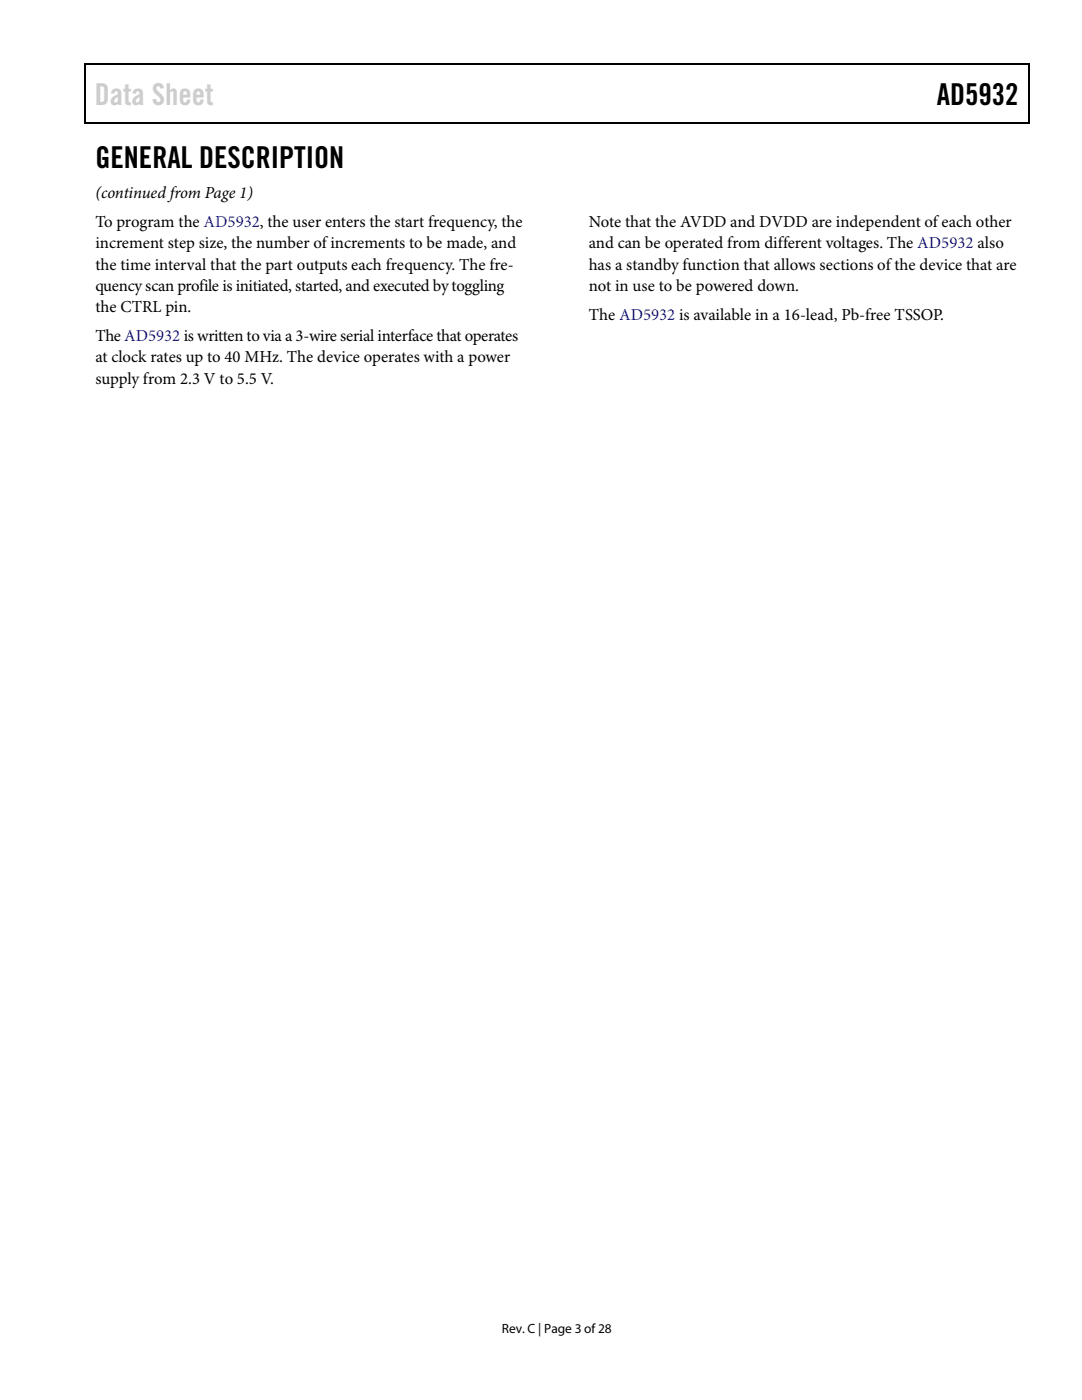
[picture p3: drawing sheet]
<svg xmlns="http://www.w3.org/2000/svg" width="216mm" height="279mm" viewBox="0 0 216 279" stroke-linecap="round" stroke-linejoin="round" font-family="sans-serif">
<defs><g id="words">
<text font-size="6" fill="#cdcdcd" x="18.9" y="20.9">Data Sheet</text>
<g font-size="6">
<text x="186.9" y="20.9">AD5932</text>
<text x="19" y="33.6">GENERAL DESCRIPTION</text>
</g>
<g font-size="3.3">
<text x="19" y="39.5">(continued from Page 1)</text>
<text x="19" y="45.3">To program the AD5932, the user enters the start frequency, the</text>
<text x="117.5" y="45.2">Note that the AVDD and DVDD are independent of each other</text>
<text x="19" y="49.5">increment step size, the number of increments to be made, and</text>
<text x="19" y="53.8">the time interval that the part outputs each frequency. The fre-</text>
<text x="117.5" y="49.5">and can be operated from different voltages. The AD5932 also</text>
<text x="117.5" y="53.8">has a standby function that allows sections of the device that are</text>
<text x="19" y="58.1">quency scan profile is initiated, started, and executed by toggling</text>
<text x="117.5" y="58.1">not in use to be powered down.</text>
<text x="19" y="62.4">the CTRL pin.</text>
<text x="117.5" y="63.8">The AD5932 is available in a 16-lead, Pb-free TSSOP.</text>
<text x="19" y="68.1">The AD5932 is written to via a 3-wire serial interface that operates</text>
<text x="19" y="72.3">at clock rates up to 40 MHz. The device operates with a power</text>
<text x="19" y="76.6">supply from 2.3 V to 5.5 V.</text>
</g>
<text font-size="2.7" x="100.2" y="266">Rev. C | Page 3 of28</text>
</g></defs>
<path d="M16.9 12.7h.2v1h-.2zM16.9 12.7h.2v.3h-.2zM82.5 12.7h.3v.3h-.3zM205.1 12.7h.3v1h-.3zM205.1 12.7h.3v.3h-.3zM16.9 24.4h.2v.2h-.2zM82.3 24.4h.2v.2h-.2zM205.1 24.4h.3v.2h-.3z" fill="#000"/>
<path d="M17 13.7v10.7M17.1 12.8h65.4M82.8 12.8h122.3M205.2 13.7v10.7M17.1 24.5h188" fill="none" stroke="#000" stroke-width=".25"/>
<use href="#words"/>
</svg>
